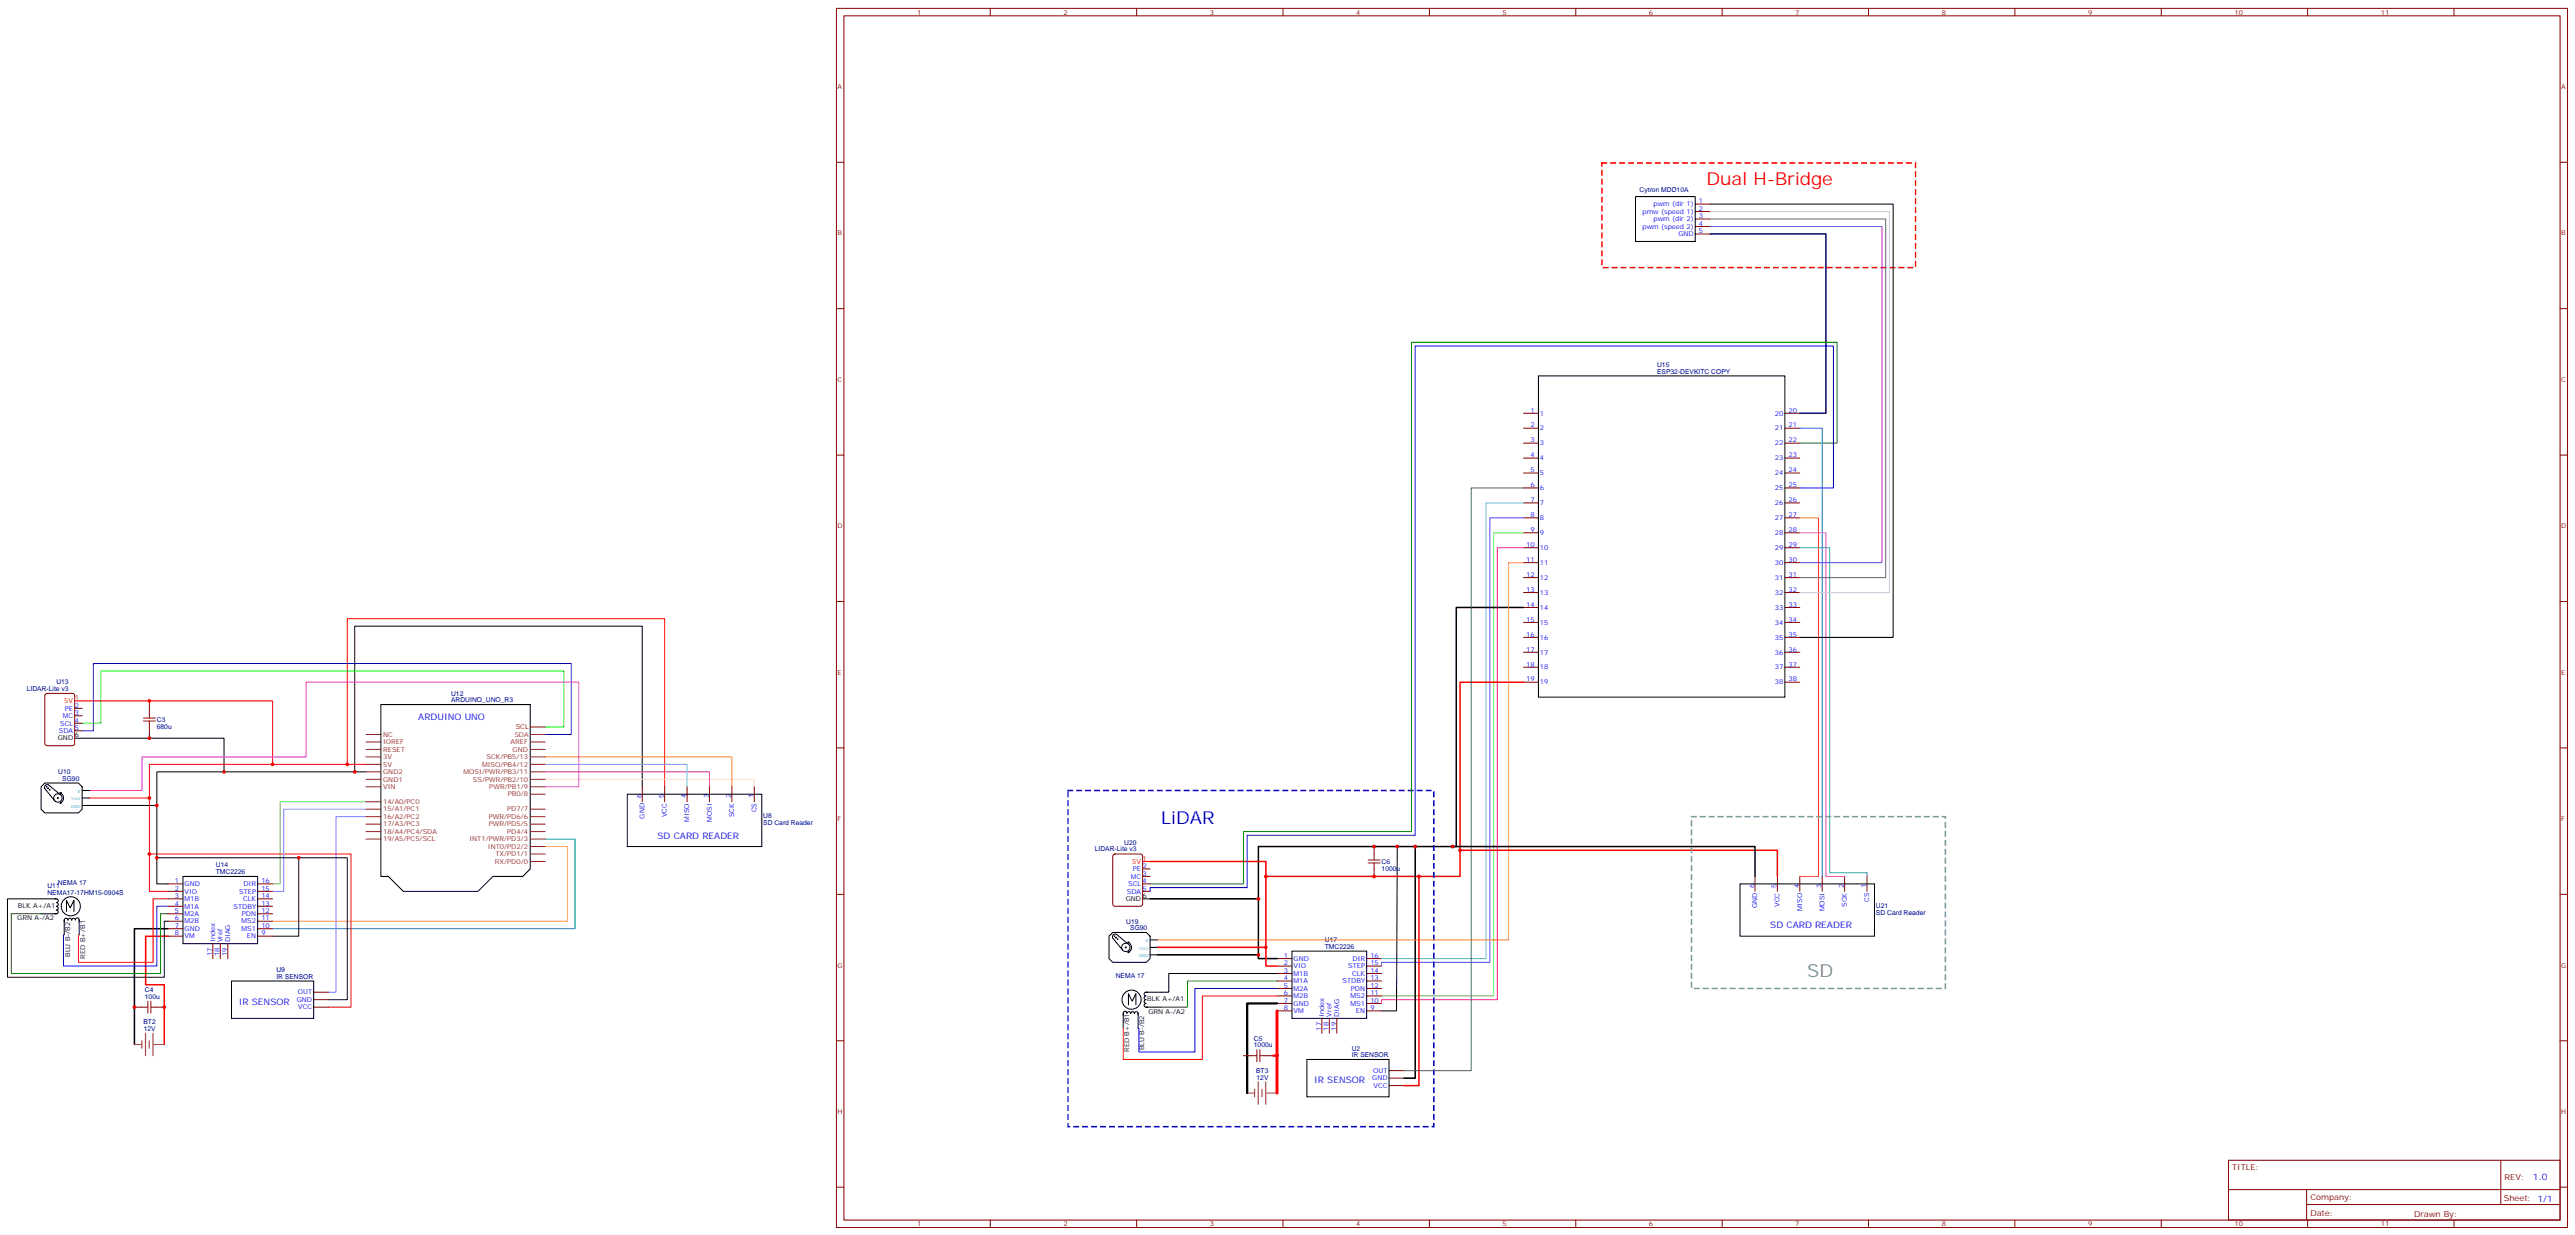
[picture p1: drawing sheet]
<svg xmlns="http://www.w3.org/2000/svg" width="1216mm" height="583mm" viewBox="0 0 1216 583" stroke-linecap="round" stroke-linejoin="round" font-family="sans-serif">
<defs><g id="words">
<text font-size="8.5" fill="#f00" x="806" y="88">Dual H-Bridge</text>
<text font-size="8.5" fill="#00f" x="549" y="389">LiDAR</text>
<text font-size="8.5" fill="#699" x="854" y="462">SD</text>
<g font-size="4.2" fill="#00f">
<text x="198" y="340">ARDUINO UNO</text>
<text x="311" y="396">SD CARD READER</text>
<text x="836" y="438">SD CARD READER</text>
<text x="113" y="474">IR SENSOR</text>
<text x="621" y="511">IR SENSOR</text>
<text x="1196" y="557">1.0</text>
</g>
<g font-size="3.9" fill="#800">
<text x="1054" y="553">TITLE:</text>
<text x="1183" y="557">REV:</text>
<text x="1091" y="567">Company:</text>
<text x="1183" y="567">Sheet: 1/1</text>
<text x="1091" y="574">Date:</text>
<text x="1140" y="574">Drawn By:</text>
</g>
<g font-size="3.2" fill="#800">
<text x="433" y="7">1</text>
<text x="502" y="7">2</text>
<text x="572" y="7">3</text>
<text x="641" y="7">4</text>
<text x="710" y="7">5</text>
<text x="779" y="7">6</text>
<text x="848" y="7">7</text>
<text x="917" y="7">8</text>
<text x="986" y="7">9</text>
<text x="1056" y="7">10</text>
<text x="1125" y="7">11</text>
<text x="396" y="42">A</text>
<text x="1210" y="42">A</text>
<text x="396" y="111">B</text>
<text x="1210" y="111">B</text>
<text x="396" y="180">C</text>
<text x="1210" y="180">C</text>
<text x="396" y="249">D</text>
<text x="1210" y="249">D</text>
<text x="396" y="319">E</text>
<text x="1210" y="319">E</text>
<text x="396" y="388">F</text>
<text x="1210" y="388">F</text>
<text x="396" y="457">G</text>
<text x="1210" y="457">G</text>
<text x="396" y="526">H</text>
<text x="1210" y="526">H</text>
<text x="433" y="579">1</text>
<text x="502" y="579">2</text>
<text x="572" y="579">3</text>
<text x="641" y="579">4</text>
<text x="710" y="579">5</text>
<text x="779" y="579">6</text>
<text x="848" y="579">7</text>
<text x="917" y="579">8</text>
<text x="986" y="579">9</text>
<text x="1056" y="579">10</text>
<text x="1125" y="579">11</text>
</g>
<g font-size="3.2" fill="#000080">
<text x="775" y="91">Cytron MDD10A</text>
<text x="783" y="173">U15</text>
<text x="783" y="176">ESP32-DEVKITC COPY</text>
<text x="27" y="323">U13</text>
<text x="13" y="326">LIDAR-Lite v3</text>
<text x="213" y="329">U12</text>
<text x="213" y="332">ARDUINO_UNO_R3</text>
<text x="74" y="341">C3</text>
<text x="74" y="344">680u</text>
<text x="27" y="366">U10</text>
<text x="29" y="369">SG90</text>
<text x="361" y="390">SD Card Reader</text>
<text x="361" y="387">U8</text>
<text x="531" y="399">U20</text>
<text x="517" y="402">LIDAR-Lite v3</text>
<text x="653" y="408">C6</text>
<text x="102" y="413">TMC2226</text>
<text x="102" y="409">U14</text>
<text x="653" y="411">1000u</text>
<text x="22" y="419">U11</text>
<text x="27" y="418">NEMA 17</text>
<text x="22" y="422">NEMA17-17HM15-0904S</text>
<text x="886" y="432">SD Card Reader</text>
<text x="886" y="429">U21</text>
<text x="532" y="436">U19</text>
<text x="534" y="439">SG90</text>
<text x="626" y="448">TMC2226</text>
<text x="626" y="445">U17</text>
<text x="131" y="459">U9</text>
<text x="527" y="462">NEMA 17</text>
<text x="131" y="462">IR SENSOR</text>
<text x="68" y="472">100u</text>
<text x="68" y="469">C4</text>
<text x="68" y="484">BT2</text>
<text x="68" y="487">12V</text>
<text x="592" y="491">C5</text>
<text x="592" y="495">1000u</text>
<text x="639" y="496">U2</text>
<text x="639" y="499">IR SENSOR</text>
<text x="593" y="507">BT3</text>
<text x="594" y="510">12V</text>
</g>
<g font-size="3.2" fill="#00f">
<text x="776" y="101">pmw (speed 1)</text>
<text x="781" y="97">pwm (dir 1)</text>
<text x="803" y="96">1</text>
<text x="803" y="100">2</text>
<text x="781" y="104">pwm (dir 2)</text>
<text x="803" y="103">3</text>
<text x="803" y="107">4</text>
<text x="776" y="108">pwm (speed 2)</text>
<text x="793" y="112">GND</text>
<text x="803" y="110">5</text>
<text x="723" y="195">1</text>
<text x="727" y="196">1</text>
<text x="838" y="196">20</text>
<text x="845" y="195">20</text>
<text x="723" y="202">2</text>
<text x="727" y="203">2</text>
<text x="838" y="203">21</text>
<text x="845" y="202">21</text>
<text x="723" y="209">3</text>
<text x="845" y="209">22</text>
<text x="723" y="216">4</text>
<text x="727" y="210">3</text>
<text x="838" y="210">22</text>
<text x="845" y="216">23</text>
<text x="727" y="217">4</text>
<text x="838" y="217">23</text>
<text x="723" y="223">5</text>
<text x="727" y="224">5</text>
<text x="838" y="224">24</text>
<text x="845" y="223">24</text>
<text x="723" y="230">6</text>
<text x="727" y="231">6</text>
<text x="838" y="231">25</text>
<text x="845" y="230">25</text>
<text x="723" y="237">7</text>
<text x="727" y="239">7</text>
<text x="838" y="239">26</text>
<text x="845" y="237">26</text>
<text x="723" y="244">8</text>
<text x="727" y="246">8</text>
<text x="838" y="246">27</text>
<text x="845" y="244">27</text>
<text x="723" y="251">9</text>
<text x="845" y="251">28</text>
<text x="727" y="253">9</text>
<text x="838" y="253">28</text>
<text x="721" y="258">10</text>
<text x="727" y="260">10</text>
<text x="838" y="260">29</text>
<text x="845" y="258">29</text>
<text x="721" y="265">11</text>
<text x="727" y="267">11</text>
<text x="838" y="267">30</text>
<text x="845" y="265">30</text>
<text x="721" y="272">12</text>
<text x="727" y="274">12</text>
<text x="838" y="274">31</text>
<text x="845" y="272">31</text>
<text x="721" y="279">13</text>
<text x="727" y="281">13</text>
<text x="838" y="281">32</text>
<text x="845" y="279">32</text>
<text x="721" y="287">14</text>
<text x="727" y="288">14</text>
<text x="838" y="288">33</text>
<text x="845" y="287">33</text>
<text x="721" y="294">15</text>
<text x="845" y="294">34</text>
<text x="727" y="295">15</text>
<text x="838" y="295">34</text>
<text x="721" y="301">16</text>
<text x="727" y="302">16</text>
<text x="838" y="302">35</text>
<text x="845" y="301">35</text>
<text x="721" y="308">17</text>
<text x="727" y="309">17</text>
<text x="838" y="309">36</text>
<text x="845" y="308">36</text>
<text x="721" y="315">18</text>
<text x="727" y="316">18</text>
<text x="838" y="316">37</text>
<text x="845" y="315">37</text>
<text x="721" y="322">19</text>
<text x="727" y="323">19</text>
<text x="838" y="323">38</text>
<text x="845" y="322">38</text>
<text x="31" y="336">PE</text>
<text x="35" y="334">2</text>
<text x="30" y="339">MC</text>
<text x="35" y="338">3</text>
<text x="35" y="341">4</text>
<text x="28" y="346">SDA</text>
<text x="28" y="343">SCL</text>
<text x="35" y="345">5</text>
<text x="303" y="377" transform="rotate(-90 303 377)">6</text>
<text x="314" y="377" transform="rotate(-90 314 377)">5</text>
<text x="324" y="377" transform="rotate(-90 324 377)">4</text>
<text x="335" y="377" transform="rotate(-90 335 377)">3</text>
<text x="345" y="377" transform="rotate(-90 345 377)">2</text>
<text x="356" y="377" transform="rotate(-90 356 377)">1</text>
<text x="357" y="384" transform="rotate(-90 357 384)">CS</text>
<text x="304" y="387" transform="rotate(-90 304 387)">GND</text>
<text x="315" y="386" transform="rotate(-90 315 386)">VCC</text>
<text x="326" y="388" transform="rotate(-90 326 388)">MISO</text>
<text x="336" y="388" transform="rotate(-90 336 388)">MOSI</text>
<text x="347" y="386" transform="rotate(-90 347 386)">SCK</text>
<text x="535" y="411">PE</text>
<text x="540" y="410">2</text>
<text x="540" y="414">3</text>
<text x="83" y="417">1</text>
<text x="87" y="418">GND</text>
<text x="115" y="418">DIR</text>
<text x="123" y="417">16</text>
<text x="533" y="418">SCL</text>
<text x="534" y="415">MC</text>
<text x="540" y="417">4</text>
<text x="829" y="419" transform="rotate(-90 829 419)">6</text>
<text x="839" y="419" transform="rotate(-90 839 419)">5</text>
<text x="850" y="419" transform="rotate(-90 850 419)">4</text>
<text x="860" y="419" transform="rotate(-90 860 419)">3</text>
<text x="871" y="419" transform="rotate(-90 871 419)">2</text>
<text x="882" y="419" transform="rotate(-90 882 419)">1</text>
<text x="83" y="421">2</text>
<text x="83" y="424">3</text>
<text x="87" y="422">VIO</text>
<text x="87" y="426">M1B</text>
<text x="113" y="422">STEP</text>
<text x="115" y="426">CLK</text>
<text x="123" y="424">14</text>
<text x="123" y="421">15</text>
<text x="532" y="422">SDA</text>
<text x="540" y="421">5</text>
<text x="83" y="428">4</text>
<text x="83" y="431">5</text>
<text x="87" y="429">M1A</text>
<text x="110" y="429">STDBY</text>
<text x="123" y="431">12</text>
<text x="123" y="428">13</text>
<text x="830" y="429" transform="rotate(-90 830 429)">GND</text>
<text x="841" y="428" transform="rotate(-90 841 428)">VCC</text>
<text x="851" y="430" transform="rotate(-90 851 430)">MISO</text>
<text x="862" y="430" transform="rotate(-90 862 430)">MOSI</text>
<text x="872" y="428" transform="rotate(-90 872 428)">SCK</text>
<text x="883" y="426" transform="rotate(-90 883 426)">CS</text>
<text x="83" y="435">6</text>
<text x="87" y="433">M2A</text>
<text x="87" y="436">M2B</text>
<text x="114" y="436">MS2</text>
<text x="114" y="433">PDN</text>
<text x="123" y="435">11</text>
<text x="83" y="438">7</text>
<text x="83" y="442">8</text>
<text x="87" y="440">GND</text>
<text x="87" y="443">VM</text>
<text x="114" y="440">MS1</text>
<text x="117" y="443">EN</text>
<text x="123" y="442">9</text>
<text x="123" y="438">10</text>
<text x="102" y="445" transform="rotate(-90 102 445)">Index</text>
<text x="105" y="445" transform="rotate(-90 105 445)">Vref</text>
<text x="109" y="445" transform="rotate(-90 109 445)">DIAG</text>
<text x="100" y="451" transform="rotate(-90 100 451)">17</text>
<text x="104" y="451" transform="rotate(-90 104 451)">18</text>
<text x="107" y="451" transform="rotate(-90 107 451)">19</text>
<text x="607" y="452">1</text>
<text x="607" y="456">2</text>
<text x="611" y="454">GND</text>
<text x="639" y="454">DIR</text>
<text x="647" y="456">15</text>
<text x="647" y="452">16</text>
<text x="607" y="459">3</text>
<text x="611" y="457">VIO</text>
<text x="611" y="461">M1B</text>
<text x="637" y="457">STEP</text>
<text x="639" y="461">CLK</text>
<text x="647" y="459">14</text>
<text x="607" y="463">4</text>
<text x="607" y="466">5</text>
<text x="611" y="464">M1A</text>
<text x="611" y="468">M2A</text>
<text x="634" y="464">STDBY</text>
<text x="638" y="468">PDN</text>
<text x="647" y="466">12</text>
<text x="647" y="463">13</text>
<text x="140" y="473">GND</text>
<text x="141" y="470">OUT</text>
<text x="607" y="470">6</text>
<text x="607" y="473">7</text>
<text x="611" y="471">M2B</text>
<text x="638" y="471">MS2</text>
<text x="647" y="473">10</text>
<text x="647" y="470">11</text>
<text x="141" y="477">VCC</text>
<text x="607" y="477">8</text>
<text x="611" y="475">GND</text>
<text x="611" y="478">VM</text>
<text x="638" y="475">MS1</text>
<text x="640" y="478">EN</text>
<text x="647" y="477">9</text>
<text x="625" y="480" transform="rotate(-90 625 480)">Index</text>
<text x="629" y="480" transform="rotate(-90 629 480)">Vref</text>
<text x="633" y="480" transform="rotate(-90 633 480)">DIAG</text>
<text x="624" y="487" transform="rotate(-90 624 487)">17</text>
<text x="628" y="487" transform="rotate(-90 628 487)">18</text>
<text x="631" y="487" transform="rotate(-90 631 487)">19</text>
<text x="649" y="507">OUT</text>
<text x="648" y="510">GND</text>
<text x="649" y="514">VCC</text>
</g>
<g font-size="3.2" fill="#f00">
<text x="30" y="332">5V</text>
<text x="35" y="331">1</text>
<text x="535" y="408">5V</text>
<text x="540" y="406">1</text>
</g>
<g font-size="3.2" fill="#8d2323">
<text x="181" y="348">NC</text>
<text x="181" y="351">IOREF</text>
<text x="241" y="351">AREF</text>
<text x="181" y="355">RESET</text>
<text x="181" y="358">3V</text>
<text x="230" y="358">SCK/PB5/13</text>
<text x="242" y="355">GND</text>
<text x="181" y="362">5V</text>
<text x="181" y="366">GND2</text>
<text x="219" y="366">MOSI/PWR/PB3/11</text>
<text x="228" y="362">MISO/PB4/12</text>
<text x="181" y="369">GND1</text>
<text x="223" y="369">SS/PWR/PB2/10</text>
<text x="181" y="373">VIN</text>
<text x="231" y="373">PWR/PB1/9</text>
<text x="240" y="376">PB0/8</text>
<text x="181" y="380">14/A0/PC0</text>
<text x="181" y="383">15/A1/PC1</text>
<text x="240" y="383">PD7/7</text>
<text x="181" y="387">16/A2/PC2</text>
<text x="231" y="387">PWR/PD6/6</text>
<text x="181" y="390">17/A3/PC3</text>
<text x="181" y="394">18/A4/PC4/SDA</text>
<text x="231" y="390">PWR/PD5/5</text>
<text x="240" y="394">PD4/4</text>
<text x="181" y="397">19/A5/PC5/SCL</text>
<text x="222" y="397">INT1/PWR/PD3/3</text>
<text x="230" y="401">INT0/PD2/2</text>
<text x="234" y="408">RX/PD0/0</text>
<text x="234" y="404">TX/PD1/1</text>
</g>
<text font-size="3.2" fill="#933" x="243" y="348">SDA</text>
<text font-size="3.2" fill="#900" x="244" y="344">SCL</text>
<g font-size="3.2">
<text x="27" y="350">GND</text>
<text x="35" y="348">6</text>
<text x="532" y="426">GND</text>
<text x="540" y="424">6</text>
<text x="8" y="429">BLK A+/A1</text>
<text x="8" y="435">GRN A-/A2</text>
<text x="542" y="473">BLK A+/A1</text>
<text x="542" y="479">GRN A-/A2</text>
</g>
<g font-size="3.2" fill="#003">
<text x="33" y="452" transform="rotate(-90 33 452)">BLU B-/B2</text>
<text x="40" y="453" transform="rotate(-90 40 453)">RED B+/B1</text>
<text x="533" y="497" transform="rotate(-90 533 497)">RED B+/B1</text>
<text x="540" y="496" transform="rotate(-90 540 496)">BLU B-/B2</text>
</g>
<g font-size="2.5" fill="#29abe2">
<text x="34" y="378">Vcc</text>
<text x="37" y="374">S</text>
<text x="34" y="381">GND</text>
<text x="538" y="448">Vcc</text>
<text x="541" y="445">S</text>
<text x="538" y="452">GND</text>
</g>
</g></defs>
<path d="M258 400h10v35h-139" fill="none" stroke="#f96" stroke-width=".47"/>
<path d="M258 396h14v43h-143" fill="none" stroke="#099" stroke-width=".47"/>
<g fill="none" stroke="#000" stroke-width=".47">
<path d="M773 93h28v21h-28zM808 96h86v205h-44M727 178h116v151h-116zM180 333h70v77l-3 4h-14l-7 7h-36l-7-7h-3zM71 349h35v15M71 347v2h-36M19 372l2-2h16l2 2v10l-2 2h-16l-2-2zM22 372h.1M23 372h.1M23 373h.1M25 377a2 2 0 0 1 3-2 2 2 0 0 1 0 4 2 2 0 0 1-3-2M27 377h1h-1"/>
<path d="M28 375l-5-4a1.3 1.3 0 0 0-2 0 1.3 1.3 0 0 0 0 1l5 6M28 374a2.7 2.7 0 0 1 2 3 2.7 2.7 0 0 1-2 2M28 374l1 1M28 374h1M28 379h1M29 379h-1M39 373h3M39 377h3M168 364v-68h135v76M173 364h-99v53h5M296 375h64v25h-64zM39 380h35"/>
<path d="M660 400v77h-7M74 405h67v37h-12M86 414h36v32h-36zM141 405h23v67h-9M822 417h63v25h-63zM19 432h8a.9 .9 0 0 0 1-1 .9 .9 0 0 0-1-1 .9 .9 0 0 0 1-1 .9 .9 0 0 0-1-1 .9 .9 0 0 0 1-1 .9 .9 0 0 0-1-1 .9 .9 0 0 0 1-1 .9 .9 0 0 0-1-1h-23v38h74v-27h1M29 428a5 5 0 0 1 6-4 5 5 0 0 1 1 8 5 5 0 0 1-7-3v-1M31 430v-5l2 4 2-4v5M36 434a.9 .9 0 0 1 1-1 .9 .9 0 0 1 0 1M36 435a.9 .9 0 0 0-1-1 .9 .9 0 0 0-1 1 .9 .9 0 0 0-1-1 .9 .9 0 0 0-1 1 .9 .9 0 0 0-1-1 .9 .9 0 0 0-1 1M37 435h.1M540 424h3"/>
<path d="M526 440h16l1 2v11l-1 1h-16l-2-1v-11zM526 442h.1M527 443h.1M528 444h.1M530 447a2 2 0 0 1 3-1 2 2 0 0 1 0 3 2 2 0 0 1-3-1M532 447v1M533 446l-6-5a1.3 1.3 0 0 0-1 0 1.3 1.3 0 0 0 0 2l4 6M533 445a2.7 2.7 0 0 1 1 2 2.7 2.7 0 0 1-1 3M533 445h.1M533 445h1M533 450h.1M533 449v1"/>
<path d="M543 444h4M543 447h4M543 451h4M603 460h-51v9h-11a.9 .9 0 0 0-1 0 .9 .9 0 0 0 1 1 .9 .9 0 0 0-1 1 .9 .9 0 0 0 1 1 .9 .9 0 0 0-1 1 .9 .9 0 0 0 1 1 .9 .9 0 0 0-1 1 .9 .9 0 0 0 1 1h8M610 449h36v32h-36zM109 463h39v18h-39zM531 478a.9 .9 0 0 1 1 0M531 479h.1M532 479a.9 .9 0 0 1 1-1 .9 .9 0 0 1 1 1 .9 .9 0 0 1 1-1 .9 .9 0 0 1 1 1 .9 .9 0 0 1 1-1 .9 .9 0 0 1 1 1M533 475v-6l2 4 2-4v6M539 472a5 5 0 0 0-6-4 5 5 0 0 0-1 8 5 5 0 0 0 7-3v-1M617 500h39v18h-39z"/>
</g>
<path d="M35 331h36v2M71 331h58v30M42 377h29M164 361v-69h150v80M173 361h-102v60h8M71 403h95v73h-11M540 407h3M79 424h-7v30h-35v-13M603 470h-35v30h-37v-15" fill="none" stroke="#f00" stroke-width=".47"/>
<path d="M258 368h98v4" fill="none" stroke="#fcc" stroke-width=".47"/>
<path d="M720 266h-7v178h-166M258 357h88v15" fill="none" stroke="#f90" stroke-width=".47"/>
<path d="M258 364h77v8" fill="none" stroke="#c39" stroke-width=".47"/>
<path d="M258 361h67v11" fill="none" stroke="#6cf" stroke-width=".47"/>
<g fill="none" stroke="#870000" stroke-width=".47">
<path d="M395 4h818v576h-818zM399 7h810v569h-810zM468 4v3M537 4v3M606 4v3M675 4v3M744 4v3M814 4v3M883 4v3M952 4v3M1021 4v3M1090 4v3"/>
<path d="M1159 4v3M395 77h4M1209 77h4M801 96h7M801 100h7M801 103h7M801 107h7M801 110h7M395 146h4M1209 146h4M720 195h7M843 195h7"/>
<path d="M395 215h4M720 202h7M720 209h7M720 216h7M843 202h7M843 209h7M843 216h7M1209 215h4M720 223h7M720 230h7M720 237h7M843 223h7"/>
<path d="M843 230h7M843 237h7M720 245h7M720 252h7M720 259h7M843 245h7M843 252h7M843 259h7M720 266h7M720 273h7M720 280h7M843 266h7"/>
<path d="M843 273h7M843 280h7M395 284h4M720 287h7M720 294h7M843 287h7M843 294h7M1209 284h4M720 301h7M720 308h7M720 315h7M843 301h7"/>
<path d="M843 308h7M843 315h7M21 328l1-1h12l1 1v23v1h-13h-1zM35 335h4M35 338h4M71 333v3M720 322h7M843 322h7M35 342h4M35 345h4M71 343v4M395 353h4"/>
<path d="M1209 353h4M303 372v7M314 372v7M325 372v7M335 372v7M346 372v7M356 372v7M649 400v3M79 417h7M122 417h7M526 404l1-1h12l1 1v23l-1 1h-12h-1zM540 417h3"/>
<path d="M540 410h3M540 414h3M649 410v4M829 414v7M840 414v7M850 414v7M861 414v7M871 414v7M882 414v7M79 421h7M79 424h7M79 428h7"/>
<path d="M79 432h7M79 435h7M79 439h7M122 421h7M122 424h7M122 428h7M122 432h7M122 435h7M122 439h7M395 422h4M540 421h3M1209 422h4"/>
<path d="M79 442h7M101 446v7M104 446v7M108 446v7M122 442h7M603 453h7M603 456h7M603 460h7M646 453h7M646 456h7M646 460h7M63 476h4"/>
<path d="M74 476h4M148 469h7M148 472h7M148 476h7M603 463h7M603 467h7M603 470h7M603 474h7M603 477h7M646 463h7M646 467h7M646 470h7"/>
<path d="M646 474h7M646 477h7M395 491h4M587 499h4M598 499h3M624 481v7M628 481v7M631 481v7M1209 491h4M656 506h7M656 509h7M656 513h7"/>
<path d="M1053 548h156v28h-156zM1181 548v21M395 561h4M468 576v4M537 576v4M606 576v4M675 576v4M744 576v4M814 576v4M883 576v4M952 576v4M1021 576v4"/>
<path d="M1053 562h156M1090 569h119M1090 562v14M1090 576v4M1159 576v4M1209 561h4"/>
</g>
<path d="M850 230h16v-67h-197v231h-80v25h-46v2M39 345h5v-32h226v34h-12M79 428h-5v28h-44v-15M603 467h-39v30h-26v-12" fill="none" stroke="#00f" stroke-width=".47"/>
<path d="M39 342h9v-25h218v26h-8" fill="none" stroke="#0f0" stroke-width=".47"/>
<path d="M258 372h15v-50h-128v35h-78v16h-25" fill="none" stroke="#f0f" stroke-width=".47"/>
<path d="M173 386h-14v83h-4" fill="none" stroke="#96f" stroke-width=".47"/>
<g fill="none" stroke="#a10000" stroke-width=".47">
<path d="M68 339h5M71 336v3M68 341h5M71 341v2M646 406h6M646 408h6M649 403v3M649 408v2M67 476h3M70 473v5M71 476h3M71 473v5"/>
<path d="M591 499h3M594 496v5M595 499h3M595 496v5"/>
</g>
<path d="M173 382h-39v39h-5" fill="none" stroke="#69f" stroke-width=".47"/>
<path d="M173 379h-41v38h-3" fill="none" stroke="#6c3" stroke-width=".47"/>
<path d="M720 322h-30v92h-92v42h5M543 407h55v7M670 414v99h-7M690 402h150v12M79 442h-10v23h9v28M547 447h51" fill="none" stroke="#f00" stroke-width=".71"/>
<path d="M720 287h-32v113h-94v53h9M669 400v109h-6M686 400h143v14M79 439h-16v54M543 424h51M547 451h47" fill="none" stroke="#000" stroke-width=".71"/>
<path d="M850 209h18v-47h-201v231h-80v24h-44M19 432h-14v28h71v-28h3" fill="none" stroke="#008700" stroke-width=".47"/>
<path d="M30 434v7M37 434v7M531 478v7M538 478v7" fill="none" stroke="#003" stroke-width=".47"/>
<path d="M67 491v4M69 488v11M70 491v4M72 488v11M593 514v4M594 511v10M596 514v4M598 511v10" fill="none" stroke="#a64a4a" stroke-width=".56"/>
<path d="M63 493h4M73 493h5M589 516h4M598 516h5" fill="none" stroke="#a64a4a" stroke-width=".47"/>
<g fill="none" stroke="#8c2424" stroke-width=".47">
<path d="M173 347h7M173 350h7M173 354h7M173 357h7M250 350h8M250 354h8M250 357h8M173 361h7M173 364h7M173 368h7M173 372h7M173 379h7"/>
<path d="M250 361h8M250 364h8M250 368h8M250 372h8M250 375h8M173 382h7M173 386h7M173 389h7M173 393h7M173 396h7M250 382h8M250 386h8"/>
<path d="M250 389h8M250 393h8M250 396h8M250 400h8M250 403h8M250 407h8"/>
</g>
<path d="M250 343h8" fill="none" stroke="#900" stroke-width=".47"/>
<path d="M250 347h8" fill="none" stroke="#933" stroke-width=".47"/>
<path d="M808 110h55v85h-13" fill="none" stroke="#006" stroke-width=".71"/>
<path d="M757 77h148v49h-148z" fill="none" stroke="#f00" stroke-width=".71" stroke-dasharray="2.1 2.1"/>
<path d="M720 237h-18v216h-49" fill="none" stroke="#3cf" stroke-width=".47"/>
<path d="M720 245h-16v209h-51v2" fill="none" stroke="#63f" stroke-width=".47"/>
<path d="M720 252h-14v218h-53" fill="none" stroke="#9c0" stroke-width=".47"/>
<path d="M720 259h-13v213h-54v2" fill="none" stroke="#f0c" stroke-width=".47"/>
<path d="M603 474h-14v42" fill="none" stroke="#000" stroke-width="1.1"/>
<path d="M601 499h2" fill="none" stroke="#f00" stroke-width="1.1"/>
<path d="M504 373h173v159h-173z" fill="none" stroke="#00f" stroke-width=".71" stroke-dasharray="2.1 2.1"/>
<path d="M603 477v39" fill="none" stroke="#f00" stroke-width="1.4"/>
<path d="M603 463h-42v13h-12" fill="none" stroke="#360" stroke-width=".47"/>
<path d="M720 230h-25v276h-32" fill="none" stroke="#366" stroke-width=".47"/>
<path d="M850 202h11v212" fill="none" stroke="#06f" stroke-width=".47"/>
<path d="M850 245h9v169h-9" fill="none" stroke="#f60" stroke-width=".47"/>
<path d="M850 252h13v162h8" fill="none" stroke="#f3c" stroke-width=".47"/>
<path d="M850 259h14v153h18v2" fill="none" stroke="#399" stroke-width=".47"/>
<path d="M799 386h120v81h-120z" fill="none" stroke="#699" stroke-width=".71" stroke-dasharray="2.1 2.1"/>
<path d="M808 107h81v159h-39" fill="none" stroke="#90f" stroke-width=".47"/>
<path d="M808 103h83v170h-41" fill="none" stroke="#666" stroke-width=".47"/>
<path d="M808 100h85v180h-43" fill="none" stroke="#ccc" stroke-width=".47"/>
<g fill="#c00">
<circle cx="71" cy="403" r=".9"/>
<circle cx="168" cy="364" r=".9"/>
<circle cx="164" cy="361" r=".9"/>
<circle cx="71" cy="331" r=".9"/>
<circle cx="129" cy="361" r=".9"/>
<circle cx="71" cy="349" r=".9"/>
<circle cx="106" cy="364" r=".9"/>
<circle cx="71" cy="377" r=".9"/>
<circle cx="74" cy="380" r=".9"/>
<circle cx="141" cy="405" r=".9"/>
<circle cx="74" cy="405" r=".9"/>
<circle cx="78" cy="476" r=".9"/>
<circle cx="64" cy="476" r=".9"/>
<circle cx="603" cy="499" r=".9"/>
<circle cx="598" cy="447" r=".9"/>
<circle cx="598" cy="414" r=".9"/>
<circle cx="649" cy="414" r=".9"/>
<circle cx="670" cy="414" r=".9"/>
<circle cx="649" cy="400" r=".9"/>
<circle cx="669" cy="400" r=".9"/>
<circle cx="594" cy="451" r=".9"/>
<circle cx="594" cy="424" r=".9"/>
<circle cx="660" cy="400" r=".9"/>
<circle cx="690" cy="402" r=".9"/>
<circle cx="686" cy="400" r=".9"/>
</g>
<use href="#words"/>
</svg>
